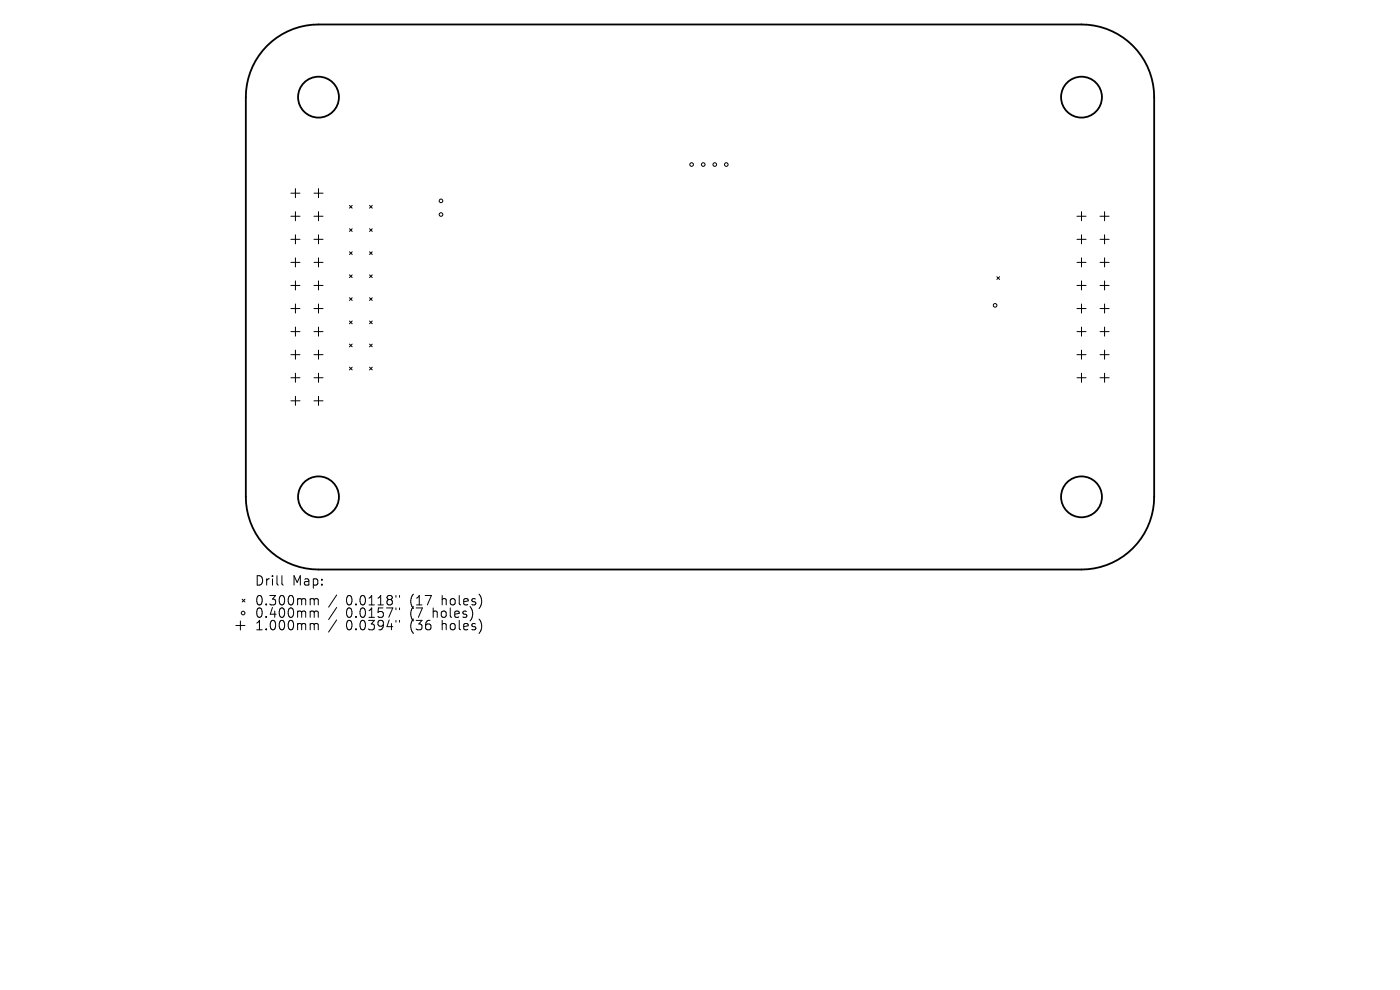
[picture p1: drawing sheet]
<svg xmlns="http://www.w3.org/2000/svg" width="297mm" height="210mm" viewBox="0 0 297 210" stroke-linecap="round" stroke-linejoin="round" font-family="sans-serif">
<defs><g id="words">
<g font-size="2.8">
<text x="54" y="124.5">Drill</text>
<text x="62" y="124.5">Map:</text>
<text x="54" y="128.7">0.300mm</text>
<text x="54" y="131.3">0.400mm</text>
<text x="73.4" y="128.7">0.0118&quot;</text>
<text x="73.4" y="131.3">0.0157&quot;</text>
<text x="87.1" y="128.7">(17</text>
<text x="87.1" y="131.3">(7</text>
<text x="92.1" y="131.3">holes)</text>
<text x="94" y="128.7">holes)</text>
<text x="54" y="134">1.000mm</text>
<text x="73.4" y="134">0.0394&quot;</text>
<text x="87.1" y="134">(36</text>
<text x="94" y="134">holes)</text>
</g>
</g></defs>
<g fill="none" stroke="#000" stroke-width=".39">
<path d="M56.7 9.7a15.4 15.4 0 0 1 10.9-4.5h161.8a15.4 15.4 0 0 1 15.5 15.4v84.8a15.4 15.4 0 0 1-15.5 15.4h-161.8a15.4 15.4 0 0 1-15.4-15.4v-84.8a15.4 15.4 0 0 1 4.5-10.9z"/>
<circle cx="67.6" cy="20.6" r="4.3"/>
<circle cx="229.4" cy="20.6" r="4.3"/>
<circle cx="67.6" cy="105.4" r="4.3"/>
<circle cx="229.4" cy="105.4" r="4.3"/>
</g>
<g fill="none" stroke="#000" stroke-width=".21">
<path d="M61.7 41h1.9M61.7 45.9h1.9M61.7 50.8h1.9M61.7 55.7h1.9M62.7 40v1.9M62.7 44.9v1.9M62.7 49.8v1.9M62.7 54.7v1.9M62.7 59.6v1.9M66.6 41h1.9M66.6 45.9h1.9M66.6 50.8h1.9"/>
<path d="M66.6 55.7h1.9M67.6 40v1.9M67.6 44.9v1.9M67.6 49.8v1.9M67.6 54.7v1.9M67.6 59.6v1.9M74.1 43.6l.6 .6M74.1 48.5l.6 .6M74.1 53.4l.6 .6M74.1 58.3l.6 .6M74.7 43.6l-.6 .6M74.7 48.5l-.6 .6"/>
<path d="M74.7 53.4l-.6 .6M74.7 58.3l-.6 .6M78.4 43.6l.6 .6M78.4 48.5l.6 .6M78.4 53.4l.6 .6M78.4 58.3l.6 .6M79 43.6l-.6 .6M79 48.5l-.6 .6M79 53.4l-.6 .6M79 58.3l-.6 .6M211.5 58.7l.6 .6M212.1 58.7l-.6 .6"/>
<path d="M228.5 45.9h1.9M228.5 50.8h1.9M228.5 55.7h1.9M229.4 44.9v1.9M229.4 49.8v1.9M229.4 54.7v1.9M229.4 59.6v1.9M233.4 45.9h1.9M233.4 50.8h1.9M233.4 55.7h1.9M234.3 44.9v1.9M234.3 49.8v1.9"/>
<path d="M234.3 54.7v1.9M234.3 59.6v1.9M61.7 60.6h1.9M61.7 65.4h1.9M61.7 70.3h1.9M61.7 75.2h1.9M62.7 64.5v1.9M62.7 69.4v1.9M62.7 74.3v1.9M62.7 79.2v1.9M66.6 60.6h1.9M66.6 65.4h1.9"/>
<path d="M66.6 70.3h1.9M66.6 75.2h1.9M67.6 64.5v1.9M67.6 69.4v1.9M67.6 74.3v1.9M67.6 79.2v1.9M74.1 63.2l.6 .5M74.1 68.1l.6 .6M74.1 73l.6 .6M74.1 77.9l.6 .6M74.7 63.2l-.6 .5M74.7 68.1l-.6 .6"/>
<path d="M74.7 73l-.6 .6M74.7 77.9l-.6 .6M78.4 63.2l.6 .5M78.4 68.1l.6 .6M78.4 73l.6 .6M78.4 77.9l.6 .6M79 63.2l-.6 .5M79 68.1l-.6 .6M79 73l-.6 .6M79 77.9l-.6 .6M228.5 60.6h1.9M228.5 65.4h1.9"/>
<path d="M228.5 70.3h1.9M228.5 75.2h1.9M229.4 64.5v1.9M229.4 69.4v1.9M229.4 74.3v1.9M229.4 79.2v1.9M233.4 60.6h1.9M233.4 65.4h1.9M233.4 70.3h1.9M233.4 75.2h1.9M234.3 64.5v1.9M234.3 69.4v1.9"/>
<path d="M234.3 74.3v1.9M234.3 79.2v1.9M61.7 80.1h1.9M61.7 85h1.9M62.7 84.1v1.9M66.6 80.1h1.9M66.6 85h1.9M67.6 84.1v1.9M228.5 80.1h1.9M233.4 80.1h1.9M50 132.7h2M51 131.7v1.9"/>
<path d="M51.4 127.1l.6 .6M52 127.1l-.6 .6M59.8 122.1v1.7l.3 .3M66.1 127l.5 .1 .1 .2M66.1 129.6h.3l.3 .3M66.1 132.3h.3l.3 .3M66.7 127.3l.2-.3 .5 .1 .1 1.2M66.7 127.3v1M66.7 129.9v1.1M66.7 132.6v1M66.7 129.9l.2-.3 .5 .1 .1 1.3M66.7 132.6l.2-.3 .5 .1 .1 1.2"/>
<path d="M71.4 126.2l-1.7 2.6M71.4 128.9l-1.7 2.5M71.4 131.5l-1.7 2.6M84 126.3v.4M84 129v.3M84 131.6v.4M84.8 126.3v.4M84.8 129v.3M84.8 131.6v.4"/>
<circle cx="146.7" cy="34.9" r=".39"/>
<circle cx="149.2" cy="34.9" r=".39"/>
<circle cx="151.6" cy="34.9" r=".39"/>
<circle cx="154.1" cy="34.9" r=".39"/>
<circle cx="93.6" cy="42.6" r=".39"/>
<circle cx="93.6" cy="45.5" r=".39"/>
<circle cx="211.1" cy="64.8" r=".39"/>
<circle cx="51.6" cy="130" r=".39"/>
</g>
<use href="#words"/>
</svg>
